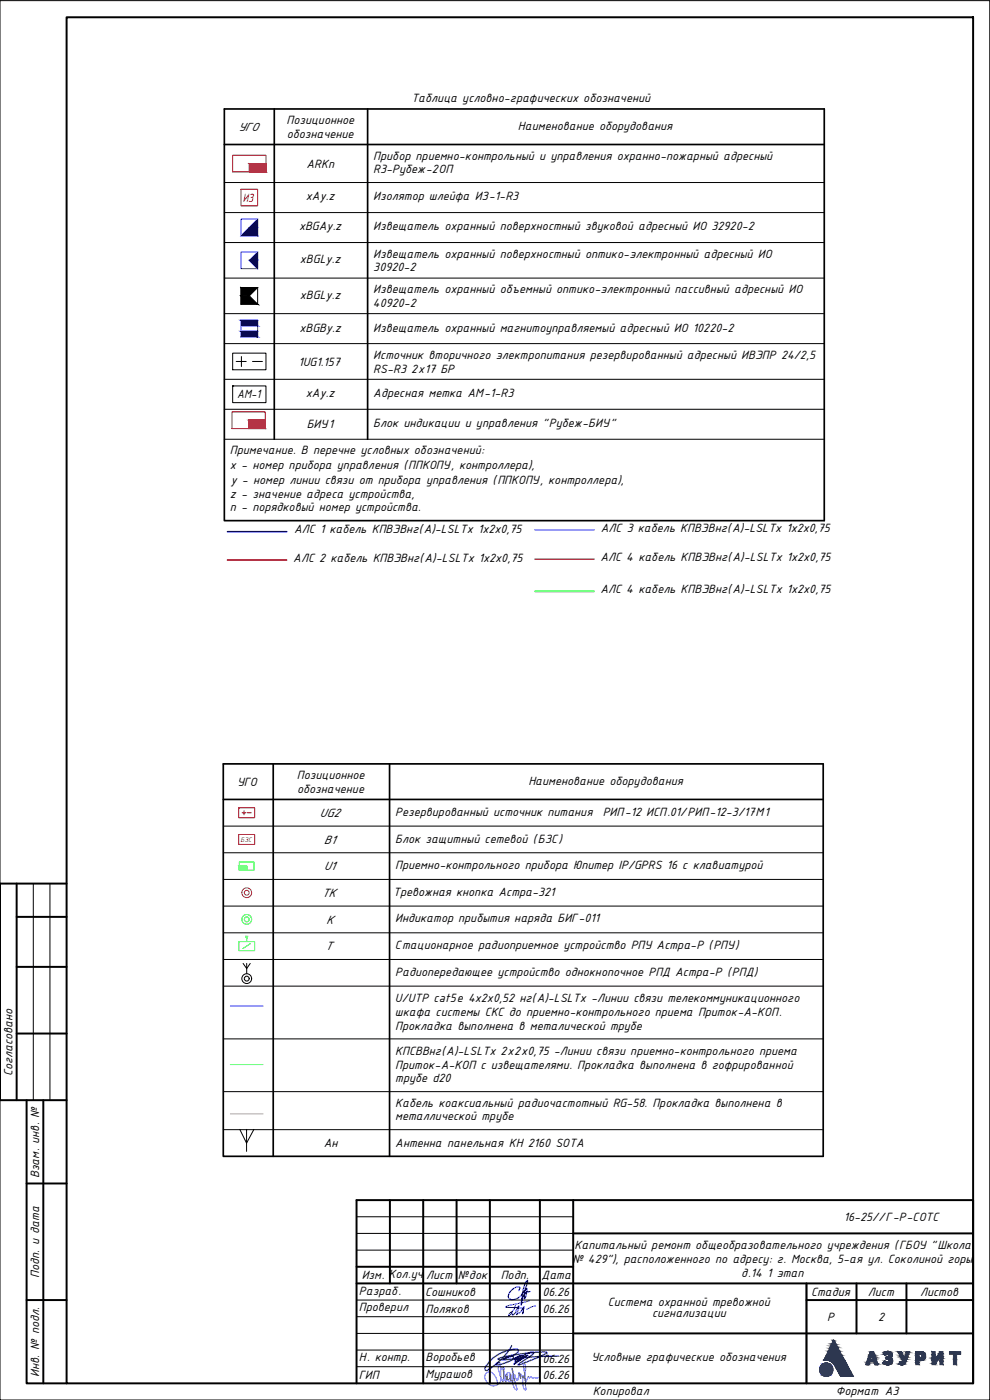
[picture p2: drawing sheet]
<svg xmlns="http://www.w3.org/2000/svg" width="297mm" height="420mm" viewBox="0 0 297 420" stroke-linecap="round" stroke-linejoin="round" font-family="sans-serif">
<defs><g id="words">
<g font-size="3.9">
<text x="123.4" y="30.6">Таблица условно-графических обозначений</text>
<text x="71.4" y="39.3">УГО</text>
<text x="86" y="37.2">Позиционное</text>
<text x="86" y="41.4">обозначение</text>
<text x="155.4" y="38.9">Наименование оборудования</text>
<text x="112" y="47.9">Прибор приемно-контрольный и управления охранно-пожарный адресный</text>
<text x="92" y="50.3">ARKn</text>
<text x="112" y="52">R3-Рубеж-2ОП</text>
<text x="91.8" y="60.2">xAy.z</text>
<text x="112" y="60.2">Изолятор шлейфа ИЗ-1-R3</text>
<text x="89.7" y="69.2">xBGAy.z</text>
<text x="112" y="69.2">Извещатель охранный поверхностный звуковой адресный ИО 32920-2</text>
<text x="112" y="77.3">Извещатель охранный поверхностный оптико-электронный адресный ИО</text>
<text x="90" y="79">xBGLy.z</text>
<text x="112" y="81.4">30920-2</text>
<text x="90" y="89.7">xBGLy.z</text>
<text x="112" y="88">Извещатель охранный объемный оптико-электронный пассивный адресный ИО</text>
<text x="111.9" y="92.1">40920-2</text>
<text x="89.9" y="99.5">xBGBy.z</text>
<text x="112" y="99.5">Извещатель охранный магнитоуправляемый адресный ИО 10220-2</text>
<text x="112" y="107.6">Источник вторичного электропитания резервированный адресный ИВЭПР 24/2,5</text>
<text x="89.5" y="109.7">1UG1.157</text>
<text x="112" y="111.8">RS-R3 2х17 БР</text>
<text x="71.1" y="119.6">АМ-1</text>
<text x="91.8" y="119.2">xAy.z</text>
<text x="112" y="119.2">Адресная метка АМ-1-R3</text>
<text x="92" y="128.6">БИУ1</text>
<text x="112" y="128.2">Блок индикации и управления &quot;Рубеж-БИУ&quot;</text>
<text x="69" y="136.3">Примечание. В перечне условных обозначений:</text>
<text x="69" y="140.8">x - номер прибора управления (ППКОПУ, контроллера),</text>
<text x="69" y="149.3">z - значение адреса устройства,</text>
<text x="69.2" y="145.2">y - номер линии связи от прибора управления (ППКОПУ, контроллера),</text>
<text x="69" y="153.5">n - порядковый номер устройства.</text>
<text x="88.3" y="160">АЛС 1 кабель КПВЭВнг(А)-LSLTx 1x2x0,75</text>
<text x="180.3" y="159.6">АЛС 3 кабель КПВЭВнг(А)-LSLTx 1x2x0,75</text>
<text x="88" y="168.7">АЛС 2 кабель КПВЭВнг(А)-LSLTx 1x2x0,75</text>
<text x="180.1" y="168.4">АЛС 4 кабель КПВЭВнг(А)-LSLTx 1x2x0,75</text>
<text x="180.1" y="178.1">АЛС 4 кабель КПВЭВнг(А)-LSLTx 1x2x0,75</text>
<text x="89.1" y="233.8">Позиционное</text>
<text x="71.1" y="235.8">УГО</text>
<text x="89.2" y="237.9">обозначение</text>
<text x="158.5" y="235.5">Наименование оборудования</text>
<text x="95.9" y="245.2">UG2</text>
<text x="118.6" y="244.8">Резервированный источник питания</text>
<text x="180.8" y="244.8">РИП-12 ИСП.01/РИП-12-3/17М1</text>
<text x="97.2" y="253.2">B1</text>
<text x="118.6" y="253.1">Блок защитный сетевой (БЗС)</text>
<text x="97.1" y="261.2">U1</text>
<text x="118.6" y="260.8">Приемно-контрольного прибора Юпитер IP/GPRS 16 с клавиатурой</text>
<text x="96.5" y="269.2">ТК</text>
<text x="118" y="268.8">Тревожная кнопка Астра-321</text>
<text x="97.9" y="277.2">K</text>
<text x="118.6" y="276.8">Индикатор прибытия наряда БИГ-011</text>
<text x="97.5" y="285.2">T</text>
<text x="118.5" y="284.9">Cтационарное радиоприемное устройство РПУ Астра-Р (РПУ)</text>
<text x="118.6" y="292.9">Радиопередающее устройство однокнопочное РПД Астра-Р (РПД)</text>
<text x="118.4" y="300.7">U/UTP cat5е 4x2x0,52 нг(А)-LSLTx -Линии связи телекоммуникационного</text>
<text x="118.5" y="304.9">шкафа системы СКС до приемно-контрольного приема Приток-А-КОП.</text>
<text x="118.6" y="309">Прокладка выполнена в металической трубе</text>
<text x="118.6" y="316.5">КПСВВнг(А)-LSLTx 2х2х0,75 -Линии связи приемно-контрольного приема</text>
<text x="3.7" y="323" transform="rotate(-90 3.7 323)">Согласовано</text>
<text x="118.6" y="320.7">Приток-А-КОП с извещателями. Прокладка выполнена в гофрированной</text>
<text x="118.6" y="324.9">трубе d20</text>
<text x="118.6" y="332.1">Кабель коаксиальный радиочастотный RG-58. Прокладка выполнена в</text>
<text x="118.6" y="336.3">металлической трубе</text>
<text x="97.1" y="344.3">Ан</text>
<text x="118.6" y="344.3">Антенна панельная КН 2160 SOTA</text>
<text x="11.7" y="353.6" transform="rotate(-90 11.7 353.6)">Взам. инв. №</text>
<text x="253.2" y="366.4">16-25//Г-Р-СОТС</text>
<text x="172.4" y="374.8">Капитальный ремонт общеобразовательного учреждения (ГБОУ &quot;Школа</text>
<text x="11.7" y="383.6" transform="rotate(-90 11.7 383.6)">Подп. и дата</text>
<text x="108.5" y="383.9">Изм. Кол.уч</text>
<text x="127.9" y="383.9">Лист</text>
<text x="137.4" y="383.9">№док</text>
<text x="150.2" y="383.9">Подп.</text>
<text x="162.5" y="383.7">Дата</text>
<text x="171.7" y="379.2">№ 429&quot;), расположенного по адресу: г. Москва, 5-ая ул. Соколиной горы</text>
<text x="222.4" y="383.3">д.14 1 этап</text>
<text x="107.7" y="388.5">Разраб.</text>
<text x="127.6" y="388.9">Сошников</text>
<text x="162.8" y="388.9">06.26</text>
<text x="243.4" y="388.9">Стадия</text>
<text x="260.4" y="388.9">Лист</text>
<text x="276.1" y="388.9">Листов</text>
<text x="107.7" y="393.6">Проверил</text>
<text x="127.7" y="393.9">Поляков</text>
<text x="162.8" y="393.9">06.26</text>
<text x="182.4" y="392.1">Система охранной тревожной</text>
<text x="195.6" y="395.4">сигнализации</text>
<text x="248.2" y="396.4">Р</text>
<text x="263.4" y="396.4">2</text>
<text x="11.7" y="413.2" transform="rotate(-90 11.7 413.2)">Инв. № подл.</text>
<text x="107.7" y="408.5">Н. контр.</text>
<text x="107.7" y="413.9">ГИП</text>
<text x="127.7" y="408.5">Воробьев</text>
<text x="127.7" y="413.6">Мурашов</text>
<text x="162.8" y="408.9">06.26</text>
<text x="162.8" y="414">06.26</text>
<text x="177.4" y="408.5">Условные графические обозначения</text>
<text x="177.8" y="418.5">Копировал</text>
<text x="250.8" y="418.5">Формат А3</text>
</g>
<text font-size="3.9" fill="#f00" x="72.8" y="60.6">ИЗ</text>
<text font-size="2.2" fill="#f00" x="72.2" y="252.6">БЗС</text>
</g></defs>
<path d="M69.8 46.6v5M79.8 46.6v5M69.6 123.6v5M79.6 123.6v5" fill="none" stroke="#fff" stroke-width=".3"/>
<g fill="#fff" stroke="#fff" stroke-width=".3">
<path d="M69.8 46.6l10 5h-10zM69.8 46.6l10 5v-5z"/>
<path d="M69.8 51.6h10v-5zM69.8 46.6h10l-10 5z"/>
<path d="M69.6 123.6l10 5h-10zM69.6 123.6l10 5v-5z"/>
<path d="M69.6 128.6h10v-5zM69.6 123.6h10l-10 5z"/>
</g>
<path d="M69.8 46.6h10v5h-10zM74.8 49.1h5h-5v2.5M69.6 123.6h10v5h-10zM74.6 126.1h5h-5v2.5" fill="none" stroke="#f00" stroke-width=".3"/>
<g fill="#f00" stroke="#f00" stroke-width=".3">
<path d="M74.8 49.1l5 2.5v-2.5zM74.8 49.1l5 2.5h-5z"/>
<path d="M74.6 126.1l5 2.5v-2.5zM74.6 126.1l5 2.5h-5z"/>
</g>
<path d="M72.3 56.8v5" fill="none" stroke="#fff" stroke-width=".3"/>
<path d="M77.3 56.8l-5 5h5zM72.3 56.8h5l-5 5z" fill="#fff" stroke="#fff" stroke-width=".3"/>
<path d="M72.3 56.8h5v5h-5z" fill="none" stroke="#f00" stroke-width=".3"/>
<path d="M72.3 65.8v5M72.3 75.6v5M77.3 65.8v5M77.3 75.6v5M72.3 96.1v5M77.3 96.1v5" fill="none" stroke="#fff" stroke-width=".3"/>
<g fill="#fff" stroke="#fff" stroke-width=".3">
<path d="M72.3 65.8l5 5h-5zM72.3 65.8l5 5v-5z"/>
<path d="M77.3 65.8l-5 5h5zM72.3 65.8h5l-5 5z"/>
<path d="M72.3 75.6l5 5h-5zM72.3 75.6l5 5v-5z"/>
<path d="M77.3 75.6l-5 5h5zM72.3 75.6h5l-5 5z"/>
<path d="M72.3 96.1l5 5h-5zM72.3 96.1l5 5v-5z"/>
<path d="M72.3 101.1h5v-5zM72.3 96.1h5l-5 5z"/>
</g>
<path d="M72.3 65.8h5v5h-5zM72.3 75.6h5v5h-5zM72.3 96.1h5v5h-5z" fill="none" stroke="#00f" stroke-width=".3"/>
<g fill="#00f" stroke="#00f" stroke-width=".3">
<path d="M77.3 65.8v2.5h-2.5z"/>
<path d="M72.3 99.4h5z"/>
<path d="M72.3 96.1h5z"/>
<path d="M74.8 68.3l2.5 2.5v-2.5zM74.8 68.3l2.5 2.5h-5z"/>
<path d="M77.3 75.6v2.5h-2.5zM74.8 78.1l2.5 2.5v-2.5z"/>
<path d="M72.3 99.4l5 1.7v-1.7zM72.3 99.4l5 1.7h-5z"/>
<path d="M72.3 96.1l5 1.7v-1.7zM72.3 96.1l5 1.7h-5z"/>
</g>
<path d="M72.3 86.3v5M77.3 86.3v5M69.8 106v5M79.8 106v5M69.8 120.8v-5h10v5" fill="none" stroke="#fff" stroke-width=".3"/>
<g fill="#fff" stroke="#fff" stroke-width=".3">
<path d="M72.3 86.3l5 5h-5zM72.3 86.3l5 5v-5z"/>
<path d="M72.3 91.3h5v-5zM72.3 86.3h5l-5 5z"/>
<path d="M69.8 106l10 5h-10zM69.8 106l10 5v-5z"/>
<path d="M69.8 111h10v-5zM69.8 106h10l-10 5z"/>
<path d="M69.8 115.8v5h10zM69.8 115.8h10v5z"/>
<path d="M69.8 115.8v5l10-5zM69.8 120.8l10-5v5z"/>
<path d="M69.8 120.8h10v-5zM69.8 115.8h10l-10 5z"/>
</g>
<g fill="none" stroke="#000" stroke-width=".3">
<path d="M67.3 54.8h180M67.3 63.8h180M67.3 72.8h180M67.3 83.5h180M67.3 94.1h180M72.3 86.3h5v5h-5zM67.3 103.1h180M67.3 113.8h180M69.8 106h10v5h-10zM69.8 115.8h10v5h-10zM69.8 115.8h.1M70.9 108.5h3"/>
<path d="M72.4 107v3M75.8 108.5h2.9M67.3 122.8h180M67.3 131.8h180M67 247.9h180M67 255.9h180M67 263.9h180M67 271.9h180M67 280h180M67 288h180M67 296h180M67 311.8h180"/>
<path d="M67 327.6h180M67 339h180"/>
</g>
<g fill="#000" stroke="#000" stroke-width=".3">
<path d="M72.3 88.8l5 2.5-2.5-2.5zM72.3 88.8l5 2.5h-5z"/>
<path d="M72.3 86.3l2.5 2.5 2.5-2.5zM72.3 86.3l2.5 2.5h-2.5z"/>
</g>
<path d="M67.3 32.7h180v123.6h-180zM82.3 32.7v99.1M110.3 32.7v99.1M67.3 43.4h180M67 229.3h180v117.7h-180zM67 239.9h180M82 229.3v117.7M116.9 229.3v117.7" fill="none" stroke="#000" stroke-width=".51"/>
<path d="M68.3 159.6h17.7" fill="none" stroke="#00f" stroke-width=".51"/>
<path d="M68.3 168.1h17.7" fill="none" stroke="#f00" stroke-width=".51"/>
<path d="M160.5 159h17.8" fill="none" stroke="#f0f" stroke-width=".51"/>
<path d="M160.5 167.8h17.8" fill="none" stroke="#f26722" stroke-width=".51"/>
<path d="M160.5 177.5h17.8" fill="none" stroke="#0f0" stroke-width=".51"/>
<path d="M69.1 301.9h9.8" fill="none" stroke="#00f" stroke-width=".3"/>
<g fill="none" stroke="#ff5800" stroke-width=".3">
<circle cx="74" cy="267.9" r=".73"/>
<circle cx="74" cy="267.9" r="1.47"/>
</g>
<g fill="none" stroke="#0f0" stroke-width=".3">
<circle cx="74" cy="275.9" r="1.47"/>
<circle cx="74" cy="275.9" r=".73"/>
</g>
<path d="M71.6 242.4h4.8v3h-4.8zM71.6 250.4h4.8v3h-4.8zM72.6 243.9h1.2M73.2 243.3v1.2M74.2 243.9h1.2" fill="none" stroke="#f00" stroke-width=".3"/>
<!-- layer: 0 -->
<path d="M71.8 258.7h4.4v2.5h-4.4zM71.8 259.9h2.2v1.3h-2.2zM71.6 282.6h4.8v2.7h-4.8zM73.7 280.9l.3 .8 .4-.8M74 280.9v1.7M75.1 283.2l-2.2 1.5" fill="none" stroke="#0f0" stroke-width=".3"/>
<path d="M71.8 259.9l2.2 1.3v-1.3zM71.8 259.9l2.2 1.3h-2.2z" fill="#0f0" stroke="#0f0" stroke-width=".3"/>
<g fill="#fafafa" stroke="#fafafa" stroke-width=".3">
<path d="M73.9 293h.2z"/>
<path d="M73.9 294.4h.3z"/>
<path d="M73.9 293h.3zM73.9 293h.3z"/>
<path d="M73.9 293h.4zM73.8 293h.5z"/>
<path d="M73.8 293h.5zM73.7 293h.6z"/>
<path d="M73.7 293l.7 .1zM73.6 293.1h.8z"/>
<path d="M73.6 293.1h.8zM73.6 293.1h.8z"/>
<path d="M73.6 293.1h.9zM73.5 293.1h1z"/>
<path d="M73.5 293.1l1 .1zM73.5 293.1l1 .1z"/>
<path d="M73.5 293.2h1.1zM73.4 293.2h1.2z"/>
<path d="M73.4 293.2l1.2 .1zM73.4 293.2l1.2 .1z"/>
<path d="M73.4 293.3l1.3 .1zM73.4 293.3l1.3 .1z"/>
<path d="M73.4 293.4h1.3zM73.4 293.4h1.3z"/>
<path d="M73.3 293.4l1.4 .1zM73.3 293.4l1.4 .1z"/>
<path d="M73.3 293.5l1.4 .1zM73.3 293.5l1.4 .1z"/>
<path d="M73.3 293.6h1.4zM73.3 293.6h1.4z"/>
<path d="M73.3 293.6l1.5 .1zM73.3 293.6l1.5 .1z"/>
<path d="M73.3 293.7h1.5zM73.3 293.7l1.4 .1z"/>
<path d="M73.3 293.8h1.4zM73.3 293.8h1.4z"/>
<path d="M73.3 293.8h1.4zM73.3 293.8l1.4 .1z"/>
<path d="M73.3 293.9h1.4zM73.3 293.9l1.4 .1z"/>
<path d="M73.3 294h1.4zM73.3 294h1.4z"/>
<path d="M73.4 294h1.3zM73.4 294l1.2 .1z"/>
<path d="M73.4 294.1h1.2zM73.4 294.1l1.2 .1z"/>
<path d="M73.4 294.2h1.2zM73.4 294.2h1.1z"/>
<path d="M73.5 294.2h1zM73.5 294.2l1 .1z"/>
<path d="M73.5 294.3h1zM73.5 294.3h.9z"/>
<path d="M73.6 294.3h.8zM73.6 294.3h.8z"/>
<path d="M73.6 294.3h.8zM73.6 294.3l.7 .1z"/>
<path d="M73.7 294.4h.6zM73.7 294.4h.6z"/>
<path d="M73.8 294.4h.5zM73.8 294.4h.4z"/>
<path d="M73.9 294.4h.2zM73.9 294.4h.2z"/>
</g>
<g fill="none" stroke="#000" stroke-width=".3">
<circle cx="74" cy="293.7" r="1.47"/>
<circle cx="74" cy="293.7" r=".73"/>
</g>
<!-- layer: 0 -->
<g fill="none" stroke="#000" stroke-width=".3">
<path d="M0 .2h297v420h-297zM10 265.2v65M15 265.2v65M72.9 289.1l1.1 1.6 1.1-1.6M74 289.1v3.1M71.9 338.9l2.1 4.2 2.2-4.2M74 338.9v6.6M107 375.2h65M107 370.2h65M107 365.2h65M107 390.2h65M107 395.2h65"/>
<path d="M107 405.2h65M107 400.2h65M107 410.2h65"/>
</g>
<path d="M69.1 334.3h9.8" fill="none" stroke="#f8d731" stroke-width=".3"/>
<path d="M69.1 319.5h9.8" fill="none" stroke="#0ff" stroke-width=".3"/>
<g fill="#2a3756" stroke="#2a3756" stroke-width=".3">
<path d="M247.2 408.2h.3z"/>
<path d="M276.1 406.4h1.5z"/>
<path d="M269.4 405.6h.5z"/>
<path d="M269.7 409.3h1.7z"/>
<path d="M270.3 409.6h.6z"/>
<path d="M266.2 405.6h.3z"/>
<path d="M266.5 406.4h1.2z"/>
<path d="M266 407.2h1.5z"/>
<path d="M265.4 408.5h.2z"/>
<path d="M266.1 409.6h.6z"/>
<path d="M259.8 409.5h1z"/>
<path d="M250 402.3l.3 .1zM250 402.3l.3 .1z"/>
<path d="M250 402.4l.4 .2zM250 402.4l.4 .2h-.5z"/>
<path d="M249.9 402.6l.8 .6-.3-.6zM249.9 402.6l.8 .6h-1.1z"/>
<path d="M249.6 403.2l1.2 .3-.1-.3zM249.6 403.2l1.2 .3h-1.3z"/>
<path d="M249.5 403.5l1.6 .5-.3-.5zM249.5 403.5l1.6 .5h-1.9z"/>
<path d="M249.2 404l2.2 .4-.3-.4zM249.2 404l2.2 .4h-2.4z"/>
<path d="M249 404.4l2.5 .3-.1-.3zM249 404.4l2.5 .3h-2.6z"/>
<path d="M248.9 404.7l3 .7-.4-.7zM248.9 404.7l3 .7h-3.4z"/>
<path d="M248.5 405.4l3.5 .1zM248.5 405.4l3.5 .1z"/>
<path d="M248.5 405.5l4.1 1.2-.6-1.2zM248.5 405.5l4.1 1.2h-4.7z"/>
<path d="M247.9 406.7l4.8 .2-.1-.2zM247.9 406.7l4.8 .2h-4.9z"/>
<path d="M247.8 406.9l5.3 .7-.4-.7zM247.8 406.9l5.3 .7h-5.6z"/>
<path d="M247.5 407.6h5.6zM247.5 407.6h5.6z"/>
<path d="M247.4 407.6l5.9 .4-.2-.4zM247.4 407.6l5.9 .4h-6.1z"/>
<path d="M247.2 408l6.2 .2-.1-.2zM247.2 408l6.2 .2h-6.2z"/>
<path d="M247.2 408.2h.5zM247.2 408.2h.7z"/>
<path d="M247.9 408.2h5.5zM247.9 408.2h5.5z"/>
<path d="M247.2 408.2h.5zM247.2 408.2h.3z"/>
<path d="M248.1 408.2h5.3zM248.1 408.2h5.3z"/>
<path d="M248.2 408.2h5.2zM248.2 408.2h5.2z"/>
<path d="M248.3 408.2l5.1 .1zM248.3 408.2l5.1 .1z"/>
<path d="M248.4 408.3h5.1zM248.4 408.3h5.1z"/>
<path d="M248.6 408.3h4.9zM248.6 408.3h4.9z"/>
<path d="M248.8 408.3l4.7 .1zM248.8 408.3l4.7 .1z"/>
<path d="M248.9 408.4l4.7 .1zM248.9 408.4l4.7 .1z"/>
<path d="M249.1 408.5l4.5 .1zM249.1 408.5l4.5 .1z"/>
<path d="M249.3 408.6l4.4 .1zM249.3 408.6l4.4 .1z"/>
<path d="M249.4 408.7l4.3 .1zM249.4 408.7l4.3 .1z"/>
<path d="M249.6 408.8l4.2 .1zM249.6 408.8l4.2 .1z"/>
<path d="M249.7 408.9h4.1zM249.7 408.9h4.1z"/>
<path d="M249.7 408.9l4.2 .1zM249.7 408.9l4.2 .1z"/>
<path d="M249.8 409l4.1 .1zM249.8 409l4.1 .1z"/>
<path d="M250 409.1l4 .2zM250 409.1l4 .2z"/>
<path d="M250.1 409.3l4 .1zM250.1 409.3l4 .1z"/>
<path d="M250.2 409.4l3.9 .1zM250.2 409.4l3.9 .1z"/>
<path d="M250.3 409.5l3.9 .2zM250.3 409.5l3.9 .2z"/>
<path d="M250.4 409.7l3.9 .2-.1-.2zM250.4 409.7l3.9 .2h-3.9z"/>
<path d="M250.4 409.9l4.1 .4-.2-.4zM250.4 409.9l4.1 .4h-3.8z"/>
<path d="M250.7 410.3l4.1 .5-.3-.5zM250.7 410.3l4.1 .5h-3.8z"/>
<path d="M251 410.8h3.8zM251 410.8h3.8z"/>
<path d="M251 410.8l4.2 .6-.4-.6zM251 410.8l4.2 .6h-3.9z"/>
<path d="M251.3 411.4l4 .2-.1-.2zM251.3 411.4l4 .2h-3.9z"/>
<path d="M251.4 411.6l4.1 .5-.2-.5zM251.4 411.6l4.1 .5h-3.8z"/>
<path d="M251.7 412.1l4.1 .5-.3-.5zM251.7 412.1l4.1 .5h-3.9z"/>
<path d="M251.9 412.6l4.1 .4-.2-.4zM251.9 412.6l4.1 .4h-3.8z"/>
<path d="M252.2 413h3.3zM252.2 413h3.8z"/>
<path d="M252.2 413h3.3zM252.2 413l1.9 .1z"/>
<path d="M284.9 405.6l3.3 .4v-.4zM284.9 405.6l3.3 .4h-3.3z"/>
<path d="M284.9 406l3.3 .4v-.4zM284.9 406l3.3 .4h-3.3z"/>
<path d="M286.1 406.4l.9 1.6v-1.6zM286.1 406.4l.9 1.6h-.9z"/>
<path d="M286.1 408l.9 1.6v-1.6zM286.1 408l.9 1.6h-.9z"/>
<path d="M282 405.6l.9 .7v-.7zM282 405.6l.9 .7h-1.3z"/>
<path d="M279.6 405.6l1 1v-1zM279.6 405.6l1 1h-1z"/>
<path d="M281.6 406.3l1.3 .8v-.8zM281.6 406.3l1.3 .8h-1.7z"/>
<path d="M282 407.1h.9zM282 407.1h.9z"/>
<path d="M281.2 407.1h.8zM281.2 407.1h.8z"/>
<path d="M281.1 407.1h.9zM281.1 407.1h.9z"/>
<path d="M282 407.1l.9 .1v-.1zM282 407.1l.9 .1h-.9z"/>
<path d="M281.1 407.1l.8 .3 .1-.3zM281.1 407.1l.8 .3h-.9z"/>
<path d="M281 407.4h.9zM281 407.4h.9z"/>
<path d="M279.6 406.6l1 .8v-.8zM279.6 406.6l1 .8h-1z"/>
<path d="M282 407.2l.9 .4v-.4zM282 407.2l.9 .4h-.9z"/>
<path d="M279.6 407.4l1 .2v-.2zM279.6 407.4l1 .2h-1z"/>
<path d="M282 407.6l.9 .1zM282 407.6l.9 .1z"/>
<path d="M280.9 407.4l.8 .4 .2-.4zM280.9 407.4l.8 .4h-.9z"/>
<path d="M280.8 407.8h.9zM280.8 407.8h.8z"/>
<path d="M279.6 407.6l1 .3v-.3zM279.6 407.6l1 .3h-1z"/>
<path d="M280.7 407.8l.8 .2 .1-.2zM280.7 407.8l.8 .2h-.9z"/>
<path d="M280.6 408h.9zM280.6 408l.9 .1z"/>
<path d="M279.6 407.9l1 .2v-.2zM279.6 407.9l1 .2h-1z"/>
<path d="M279.6 408.1l1.8 .2 .1-.2zM279.6 408.1l1.8 .2h-1.8z"/>
<path d="M282 407.7l.9 .8v-.8zM282 407.7l.9 .8h-.9z"/>
<path d="M279.6 408.3l1.2 .9 .6-.9zM279.6 408.3l1.2 .9h-1.2z"/>
<path d="M282 408.5l.9 1.1v-1.1zM282 408.5l.9 1.1h-.9z"/>
<path d="M279.6 409.2l1 .4 .2-.4zM279.6 409.2l1 .4h-1z"/>
<path d="M274.8 405.6h1.7zM274.8 405.6h1.7z"/>
<path d="M274.8 405.6l1.8 .1zM274.8 405.6l1.8 .1z"/>
<path d="M274.8 405.7h2zM274.8 405.7h2z"/>
<path d="M274.8 405.7h2.1zM274.8 405.7h2.1z"/>
<path d="M274.8 405.7l2.3 .1zM274.8 405.7l2.3 .1z"/>
<path d="M274.8 405.8l2.4 .1zM274.8 405.8l2.4 .1z"/>
<path d="M274.8 405.9l2.5 .1zM274.8 405.9l2.5 .1z"/>
<path d="M274.8 406l2.6 .1zM274.8 406l2.6 .1z"/>
<path d="M274.8 406.1h2.6zM274.8 406.1h2.6z"/>
<path d="M274.8 406.1l2.7 .1zM274.8 406.1l2.7 .1z"/>
<path d="M274.8 406.2l2.7 .1zM274.8 406.2l2.7 .1z"/>
<path d="M274.8 406.3l2.8 .1zM274.8 406.3l2.8 .1z"/>
<path d="M275.7 406.4h1.9zM275.7 406.4h1.9zM276.1 406.4h1.5z"/>
<path d="M276.3 406.4l1.3 .1zM276.3 406.4l1.3 .1z"/>
<path d="M276.4 406.5h1.2zM276.4 406.5h1.2z"/>
<path d="M276.5 406.5h1.1zM276.5 406.5h1.1z"/>
<path d="M276.5 406.5l1.1 .1zM276.5 406.5l1.1 .1z"/>
<path d="M276.6 406.6l1 .1zM276.6 406.6l1 .1z"/>
<path d="M276.6 406.7h1zM276.6 406.7h1z"/>
<path d="M276.7 406.7l1 .1zM276.7 406.7l1 .1z"/>
<path d="M276.7 406.8h1zM276.7 406.8h1z"/>
<path d="M274.8 406.4l.9 .6v-.6zM274.8 406.4l.9 .6h-.9z"/>
<path d="M276.7 406.8l1 .2v-.2zM276.7 406.8l1 .2h-1zM276.7 407h1zM276.7 407h1z"/>
<path d="M276.7 407l1 .1zM276.7 407l1 .1z"/>
<path d="M276.7 407.1l1 .1zM276.7 407.1l1 .1z"/>
<path d="M276.7 407.2h1zM276.7 407.2h1z"/>
<path d="M276.7 407.2h1zM276.7 407.2h.9z"/>
<path d="M276.7 407.2l.9 .1zM276.7 407.2l.9 .1z"/>
<path d="M276.6 407.3h1zM276.6 407.3l1 .1z"/>
<path d="M276.6 407.4h1zM276.6 407.4h1z"/>
<path d="M276.5 407.4h1.1zM276.5 407.4h1.1z"/>
<path d="M276.5 407.4l1.1 .1zM276.4 407.5h1.2z"/>
<path d="M276.4 407.5h1.2zM276.4 407.5h1.2z"/>
<path d="M276.4 407.5h1.2zM276.3 407.5h1.3z"/>
<path d="M276.3 407.5h1.3zM276 407.5h1.6z"/>
<path d="M274.8 407l.9 .5v-.5zM274.8 407l.9 .5h-.9z"/>
<path d="M274.8 407.5h2.8zM274.8 407.5h2.8z"/>
<path d="M274.8 407.5h2.8zM274.8 407.5l2.7 .1z"/>
<path d="M274.8 407.6h2.7zM274.8 407.6h2.7z"/>
<path d="M274.8 407.6l2.6 .2 .1-.2zM274.8 407.6l2.6 .2h-2.6z"/>
<path d="M274.8 407.8h2.6zM274.8 407.8l2.5 .2z"/>
<path d="M274.8 408h2.5zM274.8 408l2.4 .1z"/>
<path d="M274.8 408.1h2.4zM274.8 408.1l2.2 .1z"/>
<path d="M274.8 408.2h2.2zM274.8 408.2l2 .1z"/>
<path d="M274.8 408.3h2zM274.8 408.3h1.8z"/>
<path d="M274.8 408.3h1.8zM274.8 408.3h1.6z"/>
<path d="M274.8 408.3h1.6zM274.8 408.3h1.3z"/>
<path d="M274.8 408.3l.9 .6v-.6zM274.8 408.3l.9 .6h-.9z"/>
<path d="M274.8 408.9l.9 .7v-.7zM274.8 408.9l.9 .7h-.9z"/>
<path d="M269.4 405.6h1zM269.4 405.6h1z"/>
<path d="M272 405.6h.8zM271.9 405.6h.9z"/>
<path d="M271.9 405.6h1zM271.9 405.6h1z"/>
<path d="M271.9 405.6h1zM271.9 405.6l1 .1z"/>
<path d="M271.9 405.7l.9 .2 .1-.2zM271.9 405.7l.9 .2h-.9z"/>
<path d="M269.4 405.6l1.2 .4-.2-.4zM269.4 405.6l1.2 .4h-1z"/>
<path d="M269.6 406l1 .1zM269.6 406l1 .1z"/>
<path d="M271.9 405.9l.7 .6 .2-.6zM271.9 405.9l.7 .6h-.9z"/>
<path d="M271.7 406.5h.9zM271.7 406.5h.9z"/>
<path d="M269.6 406.1l1.4 .7-.4-.7zM269.6 406.1l1.4 .7h-1z"/>
<path d="M270 406.8l1.1 .2-.1-.2zM270 406.8l1.1 .2h-1z"/>
<path d="M271.7 406.5l.7 .6 .2-.6zM271.7 406.5l.7 .6h-.9z"/>
<path d="M270.1 407l1.1 .2-.1-.2zM270.1 407l1.1 .2h-1z"/>
<path d="M271.5 407.1l.8 .3 .1-.3zM271.5 407.1l.8 .3h-.9z"/>
<path d="M271.4 407.4h.9zM271.4 407.4l.8 .1z"/>
<path d="M270.2 407.2l1.1 .3-.1-.3zM270.2 407.2l1.1 .3h-.9z"/>
<path d="M271.4 407.5h.8zM271.4 407.5h.8z"/>
<path d="M271.3 407.5l.9 .1zM271.3 407.5l.9 .1z"/>
<path d="M270.4 407.5l.9 .1zM270.4 407.5l.9 .1z"/>
<path d="M270.4 407.6l1.7 .3 .1-.3zM270.4 407.6l1.7 .3h-1.5z"/>
<path d="M270.6 407.9l1.4 .2 .1-.2zM270.6 407.9l1.4 .2h-1.3z"/>
<path d="M270.7 408.1l1.1 .4 .2-.4zM270.7 408.1l1.1 .4h-.9z"/>
<path d="M270.9 408.5h.9zM270.9 408.5l.9 .1z"/>
<path d="M270.9 408.6h.9zM270.9 408.6h.9z"/>
<path d="M270.9 408.6l.9 .1zM270.9 408.6l.9 .1z"/>
<path d="M270.9 408.7h.9zM270.9 408.7h.8z"/>
<path d="M270.1 408.7h.2zM270.1 408.7h.2z"/>
<path d="M270.8 408.7h.9zM270.8 408.7l.9 .1z"/>
<path d="M270.1 408.7l.3 .1zM270.1 408.7l.3 .1z"/>
<path d="M270.1 408.8h.3zM270.1 408.8h.3z"/>
<path d="M270.8 408.8h.9zM270.7 408.8h1z"/>
<path d="M270.1 408.8h.4zM270.1 408.8h.4z"/>
<path d="M270.7 408.8h1zM270.6 408.8h1.1z"/>
<path d="M270 408.8h.6zM270 408.8h.6z"/>
<path d="M270 408.8h1.7zM270 408.8h1.7z"/>
<path d="M270 408.8h1.7zM270 408.8l1.6 .1z"/>
<path d="M270 408.9l1.5 .2 .1-.2zM270 408.9l1.5 .2h-1.6z"/>
<path d="M269.9 409.1h1.6zM269.9 409.1l1.6 .1z"/>
<path d="M269.9 409.2h1.6zM269.9 409.2h1.5z"/>
<path d="M269.8 409.2h1.6zM269.8 409.2l1.6 .1zM269.7 409.3h1.7z"/>
<path d="M269.8 409.3h1.6zM269.8 409.3l1.5 .1z"/>
<path d="M269.8 409.4h1.5zM269.8 409.4h1.5z"/>
<path d="M269.9 409.4h1.4zM269.9 409.4h1.4z"/>
<path d="M269.9 409.4h1.4zM269.9 409.4h1.3z"/>
<path d="M270 409.4h1.2zM270 409.4l1.1 .1z"/>
<path d="M270 409.5h1.1zM270 409.5h1.1z"/>
<path d="M270.1 409.5h1zM270.1 409.5h.9z"/>
<path d="M270.2 409.5l.8 .1zM270.2 409.5l.8 .1z"/>
<path d="M270.2 409.6h.8zM270.2 409.6h.7zM270.3 409.6h.6z"/>
<path d="M270.3 409.6h.4zM270.5 409.6h.2z"/>
<path d="M266.2 405.6h.4zM266.1 405.6h.5z"/>
<path d="M266.1 405.6h.6zM266.1 405.6h.6z"/>
<path d="M266.1 405.6h.7zM265.9 405.6h.9z"/>
<path d="M265.9 405.6h.9zM265.9 405.6h.9z"/>
<path d="M265.9 405.6l1.1 .1zM265.7 405.7h1.3z"/>
<path d="M265.7 405.7h1.3zM265.7 405.7h1.3z"/>
<path d="M265.7 405.7h1.4zM265.6 405.7h1.5z"/>
<path d="M265.6 405.7l1.6 .1zM265.5 405.8h1.7zM265.5 405.8h1.7zM265.5 405.8h1.7z"/>
<path d="M265.5 405.8h1.8zM265.3 405.8h2z"/>
<path d="M265.3 405.8l2.1 .1zM265.3 405.8l2.1 .1z"/>
<path d="M265.3 405.9h2.1zM265.2 405.9h2.2z"/>
<path d="M265.2 405.9l2.3 .1zM265.1 406h2.4z"/>
<path d="M265.1 406h2.4zM265.1 406h2.4z"/>
<path d="M265.1 406l2.5 .2-.1-.2zM265.1 406l2.5 .2h-2.4zM265.2 406.2h2.4zM265.2 406.2h2.4z"/>
<path d="M265.2 406.2l2.5 .2-.1-.2zM265.2 406.2l2.5 .2h-2.4z"/>
<path d="M265.3 406.4h2.4zM265.3 406.4h2.4z"/>
<path d="M265.3 406.4h.9zM265.3 406.4h1z"/>
<path d="M266.3 406.4h1.4zM266.3 406.4h1.4z"/>
<path d="M265.3 406.4h.9zM265.3 406.4h.7z"/>
<path d="M266.4 406.4h1.3zM266.4 406.4h1.3z"/>
<path d="M266.4 406.4h1.3zM266.4 406.4h1.3zM266.5 406.4h1.2z"/>
<path d="M265.3 406.4h.7zM265.3 406.4h.6z"/>
<path d="M266.5 406.4l1.2 .1zM266.5 406.4l1.2 .1z"/>
<path d="M265.3 406.4h.6zM265.3 406.4l.5 .1z"/>
<path d="M265.3 406.5h.4zM265.3 406.5h.5z"/>
<path d="M266.6 406.5h1.1zM266.6 406.5h1.1z"/>
<path d="M266.6 406.5h1.1zM266.6 406.5h1.1z"/>
<path d="M265.3 406.5h.4zM265.3 406.5l.3 .1z"/>
<path d="M266.6 406.5l1.1 .1zM266.6 406.5l1.1 .1z"/>
<path d="M265.4 406.6h.2zM265.4 406.6h.1z"/>
<path d="M266.7 406.6l1 .1zM266.7 406.6l1 .1zM266.7 406.7h1zM266.7 406.7h1z"/>
<path d="M266.7 406.7l1 .1zM266.7 406.7l1 .1z"/>
<path d="M266.7 406.8h1zM266.7 406.8h1z"/>
<path d="M266.7 406.8h1zM266.7 406.8l1 .1z"/>
<path d="M266.7 406.9h1zM266.7 406.9h1z"/>
<path d="M266.7 406.9h1zM266.7 406.9l.9 .1zM266.7 407h.9zM266.7 407h.9z"/>
<path d="M266.7 407h.9zM266.7 407h.9z"/>
<path d="M266.6 407h1zM266.6 407l1 .1zM266.6 407.1h1zM266.6 407.1h1z"/>
<path d="M266.6 407.1h1zM266.5 407.1h1.1z"/>
<path d="M266.5 407.1h1.1zM266.5 407.1h1.1z"/>
<path d="M266.5 407.1h1.1zM266.3 407.2h1.2z"/>
<path d="M266.3 407.2h1.2zM266.1 407.2h1.4z"/>
<path d="M266.1 407.2h1.4zM266 407.2h1.5zM265.9 407.2h1.6z"/>
<path d="M265.9 407.2h1.6zM265.9 407.2l1.5 .1z"/>
<path d="M265.9 407.3h1.5zM265.9 407.3l1.4 .1z"/>
<path d="M265.9 407.4h1.4zM265.9 407.4l1.3 .1z"/>
<path d="M265.9 407.5h1.3zM265.9 407.5h1.3z"/>
<path d="M265.9 407.5l1.4 .1zM265.9 407.5l1.4 .1z"/>
<path d="M265.9 407.6h1.4zM265.9 407.6h1.4z"/>
<path d="M265.9 407.6l1.5 .1zM265.9 407.6l1.5 .1z"/>
<path d="M265.9 407.7h1.6zM265.9 407.7h1.6z"/>
<path d="M265.9 407.7l1.7 .1zM265.9 407.7l1.7 .1z"/>
<path d="M265.9 407.8l1.8 .1zM265.9 407.8l1.8 .1z"/>
<path d="M265.9 407.9h1.8zM265.9 407.9h1.8z"/>
<path d="M265.9 407.9h1.8zM265.9 407.9h1.8z"/>
<path d="M266.2 407.9l1.5 .1zM266.2 407.9l1.5 .1z"/>
<path d="M266.4 408h1.3zM266.4 408h1.3z"/>
<path d="M266.5 408h1.2zM266.5 408h1.2z"/>
<path d="M266.6 408h1.1zM266.6 408h1.1z"/>
<path d="M266.6 408h1.1zM266.6 408h1.1z"/>
<path d="M266.7 408l1 .1zM266.7 408l1 .1z"/>
<path d="M266.7 408.1h1zM266.7 408.1h1z"/>
<path d="M266.7 408.1h1zM266.7 408.1h1z"/>
<path d="M266.7 408.1l1.1 .1zM266.7 408.1l1.1 .1z"/>
<path d="M266.8 408.2h1zM266.8 408.2h1z"/>
<path d="M266.8 408.2h1zM266.8 408.2h1z"/>
<path d="M266.8 408.2l1 .1zM266.8 408.2l1 .1z"/>
<path d="M266.8 408.3h1zM266.8 408.3h1z"/>
<path d="M266.8 408.3l1 .1zM266.8 408.3l1 .1z"/>
<path d="M266.8 408.4l1 .1zM266.8 408.4l1 .1z"/>
<path d="M266.8 408.5h1zM266.8 408.5h1z"/>
<path d="M266.8 408.5h1zM266.8 408.5h1z"/>
<path d="M265.4 408.5l.3 .1zM265.4 408.5l.3 .1z"/>
<path d="M266.8 408.5l1 .1zM266.8 408.5l1 .1z"/>
<path d="M266.7 408.6h1.1zM266.7 408.6h1.1z"/>
<path d="M265.3 408.6l.5 .1zM265.3 408.6l.5 .1z"/>
<path d="M266.7 408.6h1.1zM266.7 408.6l1.1 .1z"/>
<path d="M266.7 408.7h1.1zM266.7 408.7h1.1z"/>
<path d="M266.7 408.7h1.1zM266.6 408.7h1.2z"/>
<path d="M265.3 408.7h.7zM265.2 408.7h.8z"/>
<path d="M265.2 408.7h.8zM265.2 408.7h.8z"/>
<path d="M266.6 408.7h1.2zM266.5 408.7h1.2z"/>
<path d="M266.5 408.7l1.2 .1zM266.5 408.8h1.2z"/>
<path d="M265.2 408.7l.9 .1zM265.2 408.7l.9 .1z"/>
<path d="M265.2 408.8h1zM265.2 408.8h1z"/>
<path d="M266.5 408.8h1.2zM266.3 408.8h1.4z"/>
<path d="M265.2 408.8h1.1zM265.2 408.8h1.1z"/>
<path d="M265.2 408.8h2.5zM265.2 408.8h2.5z"/>
<path d="M265.2 408.8h2.5zM265.2 408.8l2.5 .1h-2.7z"/>
<path d="M265 408.9h2.7zM265 408.9h2.7z"/>
<path d="M265 408.9h2.7zM265 408.9l2.7 .1z"/>
<path d="M265 409h2.7zM265 409h2.6z"/>
<path d="M265 409h2.6zM265 409h2.6z"/>
<path d="M265 409h2.6zM265 409l2.6 .1z"/>
<path d="M265 409.1h2.6zM265 409.1h2.6z"/>
<path d="M265 409.1h2.6zM265 409.1h2.5z"/>
<path d="M265.1 409.1h2.4zM265.1 409.1l2.4 .1z"/>
<path d="M265.2 409.2h2.3zM265.2 409.2h2.2z"/>
<path d="M265.2 409.2h2.2zM265.2 409.2l2.1 .1zM265.3 409.3h2zM265.3 409.3h2z"/>
<path d="M265.3 409.3h2zM265.3 409.3l1.9 .1z"/>
<path d="M265.5 409.4h1.7zM265.5 409.4h1.7z"/>
<path d="M265.6 409.4h1.6zM265.6 409.4l1.5 .1z"/>
<path d="M265.6 409.5h1.5zM265.6 409.5h1.4z"/>
<path d="M265.8 409.5h1.2zM265.8 409.5h1.2z"/>
<path d="M265.8 409.5h1.2zM265.8 409.5l1 .1z"/>
<path d="M265.9 409.6h.9zM265.9 409.6h.8z"/>
<path d="M266 409.6h.7zM266 409.6h.7z"/>
<path d="M266.1 409.6h.4zM266.2 409.6h.3z"/>
<path d="M261.1 405.6h1zM261.1 405.6h1z"/>
<path d="M261.1 405.6l1.1 .2zM261.1 405.6l1.1 .2h-1.2z"/>
<path d="M261 405.8l1.3 .5-.1-.5zM261 405.8l1.3 .5h-1.4z"/>
<path d="M260.9 406.3l1.5 .2-.1-.2zM260.9 406.3l1.5 .2h-1.6z"/>
<path d="M261.6 406.5h.8zM261.6 406.5h.8z"/>
<path d="M260.8 406.5h.8zM260.8 406.5l.8 .1z"/>
<path d="M261.6 406.5l.9 .2-.1-.2zM261.6 406.5l.9 .2h-.8z"/>
<path d="M260.8 406.6h.8zM260.8 406.6l.8 .1h-.9z"/>
<path d="M260.7 406.7h.9zM260.7 406.7l.8 .1z"/>
<path d="M261.7 406.7l.9 .4-.1-.4zM261.7 406.7l.9 .4h-.8z"/>
<path d="M260.7 406.8l.7 .4 .1-.4zM260.7 406.8l.7 .4h-.8z"/>
<path d="M261.8 407.1l.9 .2-.1-.2zM261.8 407.1l.9 .2h-.9z"/>
<path d="M261.8 407.3l.9 .2v-.2zM261.8 407.3l.9 .2h-.8z"/>
<path d="M261.9 407.5l1 .3-.2-.3zM261.9 407.5l1 .3h-.9z"/>
<path d="M260.6 407.2l.6 .7 .2-.7zM260.6 407.2l.6 .7h-.9z"/>
<path d="M260.3 407.9h.9zM260.3 407.9h.9z"/>
<path d="M262 407.8l.9 .2zM262 407.8l.9 .2z"/>
<path d="M260.3 407.9h.9zM260.3 407.9l.9 .1z"/>
<path d="M260.3 408l2.7 .4-.1-.4zM260.3 408l2.7 .4h-2.8z"/>
<path d="M260.2 408.4l3 .3-.2-.3zM260.2 408.4l3 .3h-3.1z"/>
<path d="M260.1 408.7h.9zM260.1 408.7l.8 .2z"/>
<path d="M262.2 408.7l1.1 .4-.1-.4zM262.2 408.7l1.1 .4h-1z"/>
<path d="M260 408.9l.9 .2v-.2zM260 408.9l.9 .2h-1z"/>
<path d="M262.3 409.1l1.1 .3-.1-.3zM262.3 409.1l1.1 .3h-1z"/>
<path d="M259.9 409.1l.9 .4 .1-.4zM259.9 409.1l.9 .4h-1zM259.8 409.5h1z"/>
<path d="M262.4 409.4l1 .2v-.2zM262.4 409.4l1 .2h-.9z"/>
<path d="M262.5 409.6h.9zM263 409.6h.4zM262.5 409.6h.9z"/>
<path d="M259.9 409.5l.9 .1zM259.9 409.5l.9 .1z"/>
</g>
<g fill="#1447b7" stroke="#1447b7" stroke-width=".3">
<path d="M247.8 409.1h.3z"/>
<path d="M246 411.7h3.8z"/>
<path d="M247.6 413h.6z"/>
<path d="M247.8 409.1h.4zM247.6 409.1h.6z"/>
<path d="M247.6 409.1h.7zM247.5 409.1h.8z"/>
<path d="M247.5 409.1h.9zM247.5 409.1h.9z"/>
<path d="M247.4 409.1l1.1 .1zM247.3 409.2h1.2z"/>
<path d="M247.3 409.2h1.3zM247.2 409.2h1.4z"/>
<path d="M247.2 409.2h1.5zM247.1 409.2h1.6z"/>
<path d="M247.1 409.2l1.7 .1zM247 409.3h1.8z"/>
<path d="M247 409.3h1.9zM246.9 409.3h2z"/>
<path d="M246.9 409.3l2.1 .1zM246.8 409.4h2.2z"/>
<path d="M246.8 409.4h2.3zM246.8 409.4h2.3z"/>
<path d="M246.7 409.4l2.5 .1zM246.6 409.5h2.6z"/>
<path d="M246.6 409.5l2.6 .1zM246.6 409.5l2.6 .1z"/>
<path d="M246.6 409.6h2.7zM246.5 409.6h2.8z"/>
<path d="M246.5 409.6l2.8 .1zM246.5 409.6l2.8 .1z"/>
<path d="M246.5 409.7l2.9 .1zM246.5 409.7l2.9 .1z"/>
<path d="M246.4 409.8h3zM246.4 409.8h3z"/>
<path d="M246.3 409.8l3.2 .1zM246.3 409.8l3.2 .1z"/>
<path d="M246.3 409.9l3.3 .1zM246.3 409.9l3.3 .1z"/>
<path d="M246.2 410l3.4 .1zM246.2 410l3.4 .1z"/>
<path d="M246.2 410.1h3.5zM246.2 410.1h3.5z"/>
<path d="M246.1 410.1l3.6 .1zM246.1 410.1l3.6 .1z"/>
<path d="M246.1 410.2l3.6 .1zM246.1 410.2l3.6 .1z"/>
<path d="M246.1 410.3l3.7 .1zM246.1 410.3l3.7 .1z"/>
<path d="M246 410.4l3.8 .1zM246 410.4l3.8 .1z"/>
<path d="M246 410.5l3.8 .1zM246 410.5l3.8 .1z"/>
<path d="M246 410.6l3.9 .1zM246 410.6l3.9 .1z"/>
<path d="M246 410.7l3.9 .1zM246 410.7l3.9 .1z"/>
<path d="M245.9 410.8l4 .1zM245.9 410.8l4 .1z"/>
<path d="M245.9 410.9l4 .1zM245.9 410.9l4 .1z"/>
<path d="M245.9 411l4 .1zM245.9 411l4 .1z"/>
<path d="M245.9 411.1h4zM245.9 411.1h4z"/>
<path d="M245.9 411.1h4zM245.9 411.1l4 .2z"/>
<path d="M245.9 411.3h4zM245.9 411.3h4z"/>
<path d="M245.9 411.3h4zM245.9 411.3l4 .2z"/>
<path d="M246 411.5h3.9zM246 411.5h3.8z"/>
<path d="M246 411.5l3.8 .2v-.2zM246 411.5l3.8 .2h-3.8zM246 411.7h3.8z"/>
<path d="M246 411.7h3.8zM246 411.7l3.7 .1z"/>
<path d="M246.1 411.8h3.6zM246.1 411.8l3.6 .1z"/>
<path d="M246.1 411.9h3.6zM246.1 411.9h3.6z"/>
<path d="M246.1 411.9h3.6zM246.1 411.9l3.5 .1z"/>
<path d="M246.2 412h3.4zM246.2 412l3.4 .1z"/>
<path d="M246.2 412.1h3.4zM246.2 412.1l3.4 .1z"/>
<path d="M246.3 412.2h3.3zM246.3 412.2h3.2z"/>
<path d="M246.3 412.2h3.2zM246.3 412.2l3.2 .1z"/>
<path d="M246.3 412.3h3.2zM246.3 412.3h3.1z"/>
<path d="M246.4 412.3h3zM246.4 412.3l3 .1z"/>
<path d="M246.4 412.4h3zM246.4 412.4l2.9 .1z"/>
<path d="M246.5 412.5h2.8zM246.5 412.5h2.8z"/>
<path d="M246.5 412.5h2.8zM246.5 412.5l2.7 .1z"/>
<path d="M246.7 412.6h2.5zM246.7 412.6l2.4 .1z"/>
<path d="M246.7 412.7h2.4zM246.7 412.7h2.3z"/>
<path d="M246.8 412.7h2.2zM246.8 412.7l2.1 .1z"/>
<path d="M246.9 412.8h2zM246.9 412.8h2z"/>
<path d="M247 412.8h1.9zM247 412.8h1.8z"/>
<path d="M247 412.8h1.8zM247 412.8l1.7 .1z"/>
<path d="M247.1 412.9h1.6zM247.1 412.9h1.5z"/>
<path d="M247.2 412.9h1.4zM247.2 412.9h1.3z"/>
<path d="M247.3 412.9h1.2zM247.3 412.9l1.1 .1z"/>
<path d="M247.4 413h1zM247.4 413h1z"/>
<path d="M247.4 413h1zM247.4 413h.8z"/>
<path d="M247.5 413h.7zM247.5 413h.7z"/>
<path d="M247.6 413h.5zM247.7 413h.4z"/>
</g>
<!-- layer: 0 -->
<path d="M153.5 403.8a18.8 18.8 0 0 1-7.6 7.5 .76 .76 0 0 1-.5-.7 .76 .76 0 0 1 .5-.7 11.3 11.3 0 0 1 9.3-5 .73 .73 0 0 1 .3 .7 .73 .73 0 0 1-.6 .5l-3.9 1.8 .3-.4a3.4 3.4 0 0 1 2.7-.5 1.28 1.28 0 0 1-1.1 1.4 9 9 0 0 1-3.9 1.2l-.1-.3 1-.4M153.6 403.9a18.5 18.5 0 0 1-7.7 7.5 .77 .77 0 0 1-.4-.7 .77 .77 0 0 1 .5-.7 11.3 11.3 0 0 1 9.3-5 .73 .73 0 0 1 .2 .7 .73 .73 0 0 1-.6 .6l-3.8 1.7 .3-.4a3.4 3.4 0 0 1 2.7-.5 1.22 1.22 0 0 1-1.1 1.4 8.8 8.8 0 0 1-4 1.2l-.1-.3 1.1-.4M156.2 406.9l-.9 .6a1.1 1.1 0 0 0-.7 1.2 2.65 2.65 0 0 0 2.4-1.8l-1.3 .3a1.19 1.19 0 0 0-1.1 1l.6-.1 3.2-1.4-4.2 2.8a8.3 8.3 0 0 1 5.9-3.6 5.1 5.1 0 0 1-2.8 2.4l-1.9 1.4 1-.3 4.3-1.7a7.3 7.3 0 0 0 3.4-1.7l-.5-.2-3 .1-7.9 1.1a5.6 5.6 0 0 0-3.2 1 23.8 23.8 0 0 0 7.6-.5l4.2-.3 6.4-.1M156.2 406.9h.1M156.2 406.9l-2.4 1.3M167.6 407l-6.4 .1-7 .7a11.1 11.1 0 0 1-4.8 0l1.8-.7 4.9-.8 5.5-.6h2l.5 .2-.5 .4-3.7 1.6-4 1.6-.6 .1 1.9-1.4a5.1 5.1 0 0 0 2.8-2.4 6.7 6.7 0 0 0-5.2 3l-.6 .6 4.1-2.8-3 1.3a.44 .44 0 0 1-.5 .3 .44 .44 0 0 1-.3-.4l1.6-.9 .8-.1a2.48 2.48 0 0 1-2.4 1.7l.5-.8 1.1-.9-2.4 1.3" fill="none" stroke="#1616e3" stroke-width=".3"/>
<path d="M150.2 410.4v3.3a2.25 2.25 0 0 1-1.8 2.2 2.25 2.25 0 0 1-2.5-1.4 1.56 1.56 0 0 1 0-2.4 1.56 1.56 0 0 1 2.4 .6l.5 .7 .6 1.8M150.5 411a.73 .73 0 0 0-.9-1l-.1 1 .5 1.8 .9 1.9 .3-4.1-.3-.3a7.6 7.6 0 0 0 .9 4.4l.5-2a.41 .41 0 0 0-.5-.2 .41 .41 0 0 0-.2 .6l.1 .5 .5 .4a.73 .73 0 0 0 .8 .6l.1-.5a1.96 1.96 0 0 0-.1-2 .77 .77 0 0 0-1 .1 .77 .77 0 0 0 0 1l.2 .6a.64 .64 0 0 0 .9 0 .64 .64 0 0 0 0-.9l-.1-.2a1.56 1.56 0 0 0 .8 1.9 4.4 4.4 0 0 0-.1-3.9l1.4 6.3a.7 .7 0 0 1-.8-.6 3.8 3.8 0 0 1-.2-3.8h.4l.4 1.3a.3 .3 0 0 0 .1 .3 .3 .3 0 0 0 .4-.1l.2-2.2 .7 1.8-.2-.4a.55 .55 0 0 1 .2-.9l.6 1.1a3.9 3.9 0 0 0 .3-4.3l-.2 .4 .8 7.3-.1 .3-.2-.1a6.2 6.2 0 0 1-.7-3.6v-.5a.68 .68 0 0 1 .7 1l.3 .5 .8-1.5 .2 .6 .6-.5 .3 .5 1.7-.2" fill="none" stroke="#003fff" stroke-width=".3"/>
<!-- layer: 0 -->
<path d="M158.9 390.4l-6 1.3-1.1 .5 .1 .2h2.6a2.61 2.61 0 0 1 2.5 .5l-.2 1.4 .4-2.2-.1 .1a5.4 5.4 0 0 1-2.1 2.4l.7-2.7-.5 .7a2.63 2.63 0 0 1-1.5 2.1l-.1-.9h-.3a.88 .88 0 0 0-.6 1.1l1.7-2.2 .2-1M160.7 392l-1.1 .2-1.6 .7" fill="none" stroke="#00f" stroke-width=".3"/>
<path d="M155.7 387.4a.73 .73 0 0 0 .1-1.2 3.2 3.2 0 0 0-3.2 3.2 2.38 2.38 0 0 0 3.5-.4 6.9 6.9 0 0 0 2.1-4.8 14.2 14.2 0 0 0-1.8 7.5 13.1 13.1 0 0 1 1.5-4.9l.2-.1 .1 .3-.4 1.8-.4 1-.1-.2a1.52 1.52 0 0 1 1.7-2" fill="none" stroke="#00f" stroke-width=".36"/>
<g fill="none" stroke="#000" stroke-width=".59">
<path d="M20 5.2h272v410h-272zM5 265.2v65M5 275.2h15M20 265.2h-20v65h20M5 290.2h15M5 310.2h15M8 330.2v85h12M13 330.2v85M8 355.2h12M117 360.2v25M127 360.2v55M137 360.2v25"/>
<path d="M147 360.2v55M162 360.2v55M172 370.2h120M172 360.2v55M8 390.2h12M107 380.2h65M107 385.2h185M242 390.2h50M242 385.2v30M257 385.2v15M272 385.2v15M107 415.2v-55h185v55"/>
<path d="M172 400.2h120"/>
</g>
<path d="M242 385.2v30" fill="none" stroke="#000" stroke-width=".4"/>
<use href="#words"/>
</svg>
